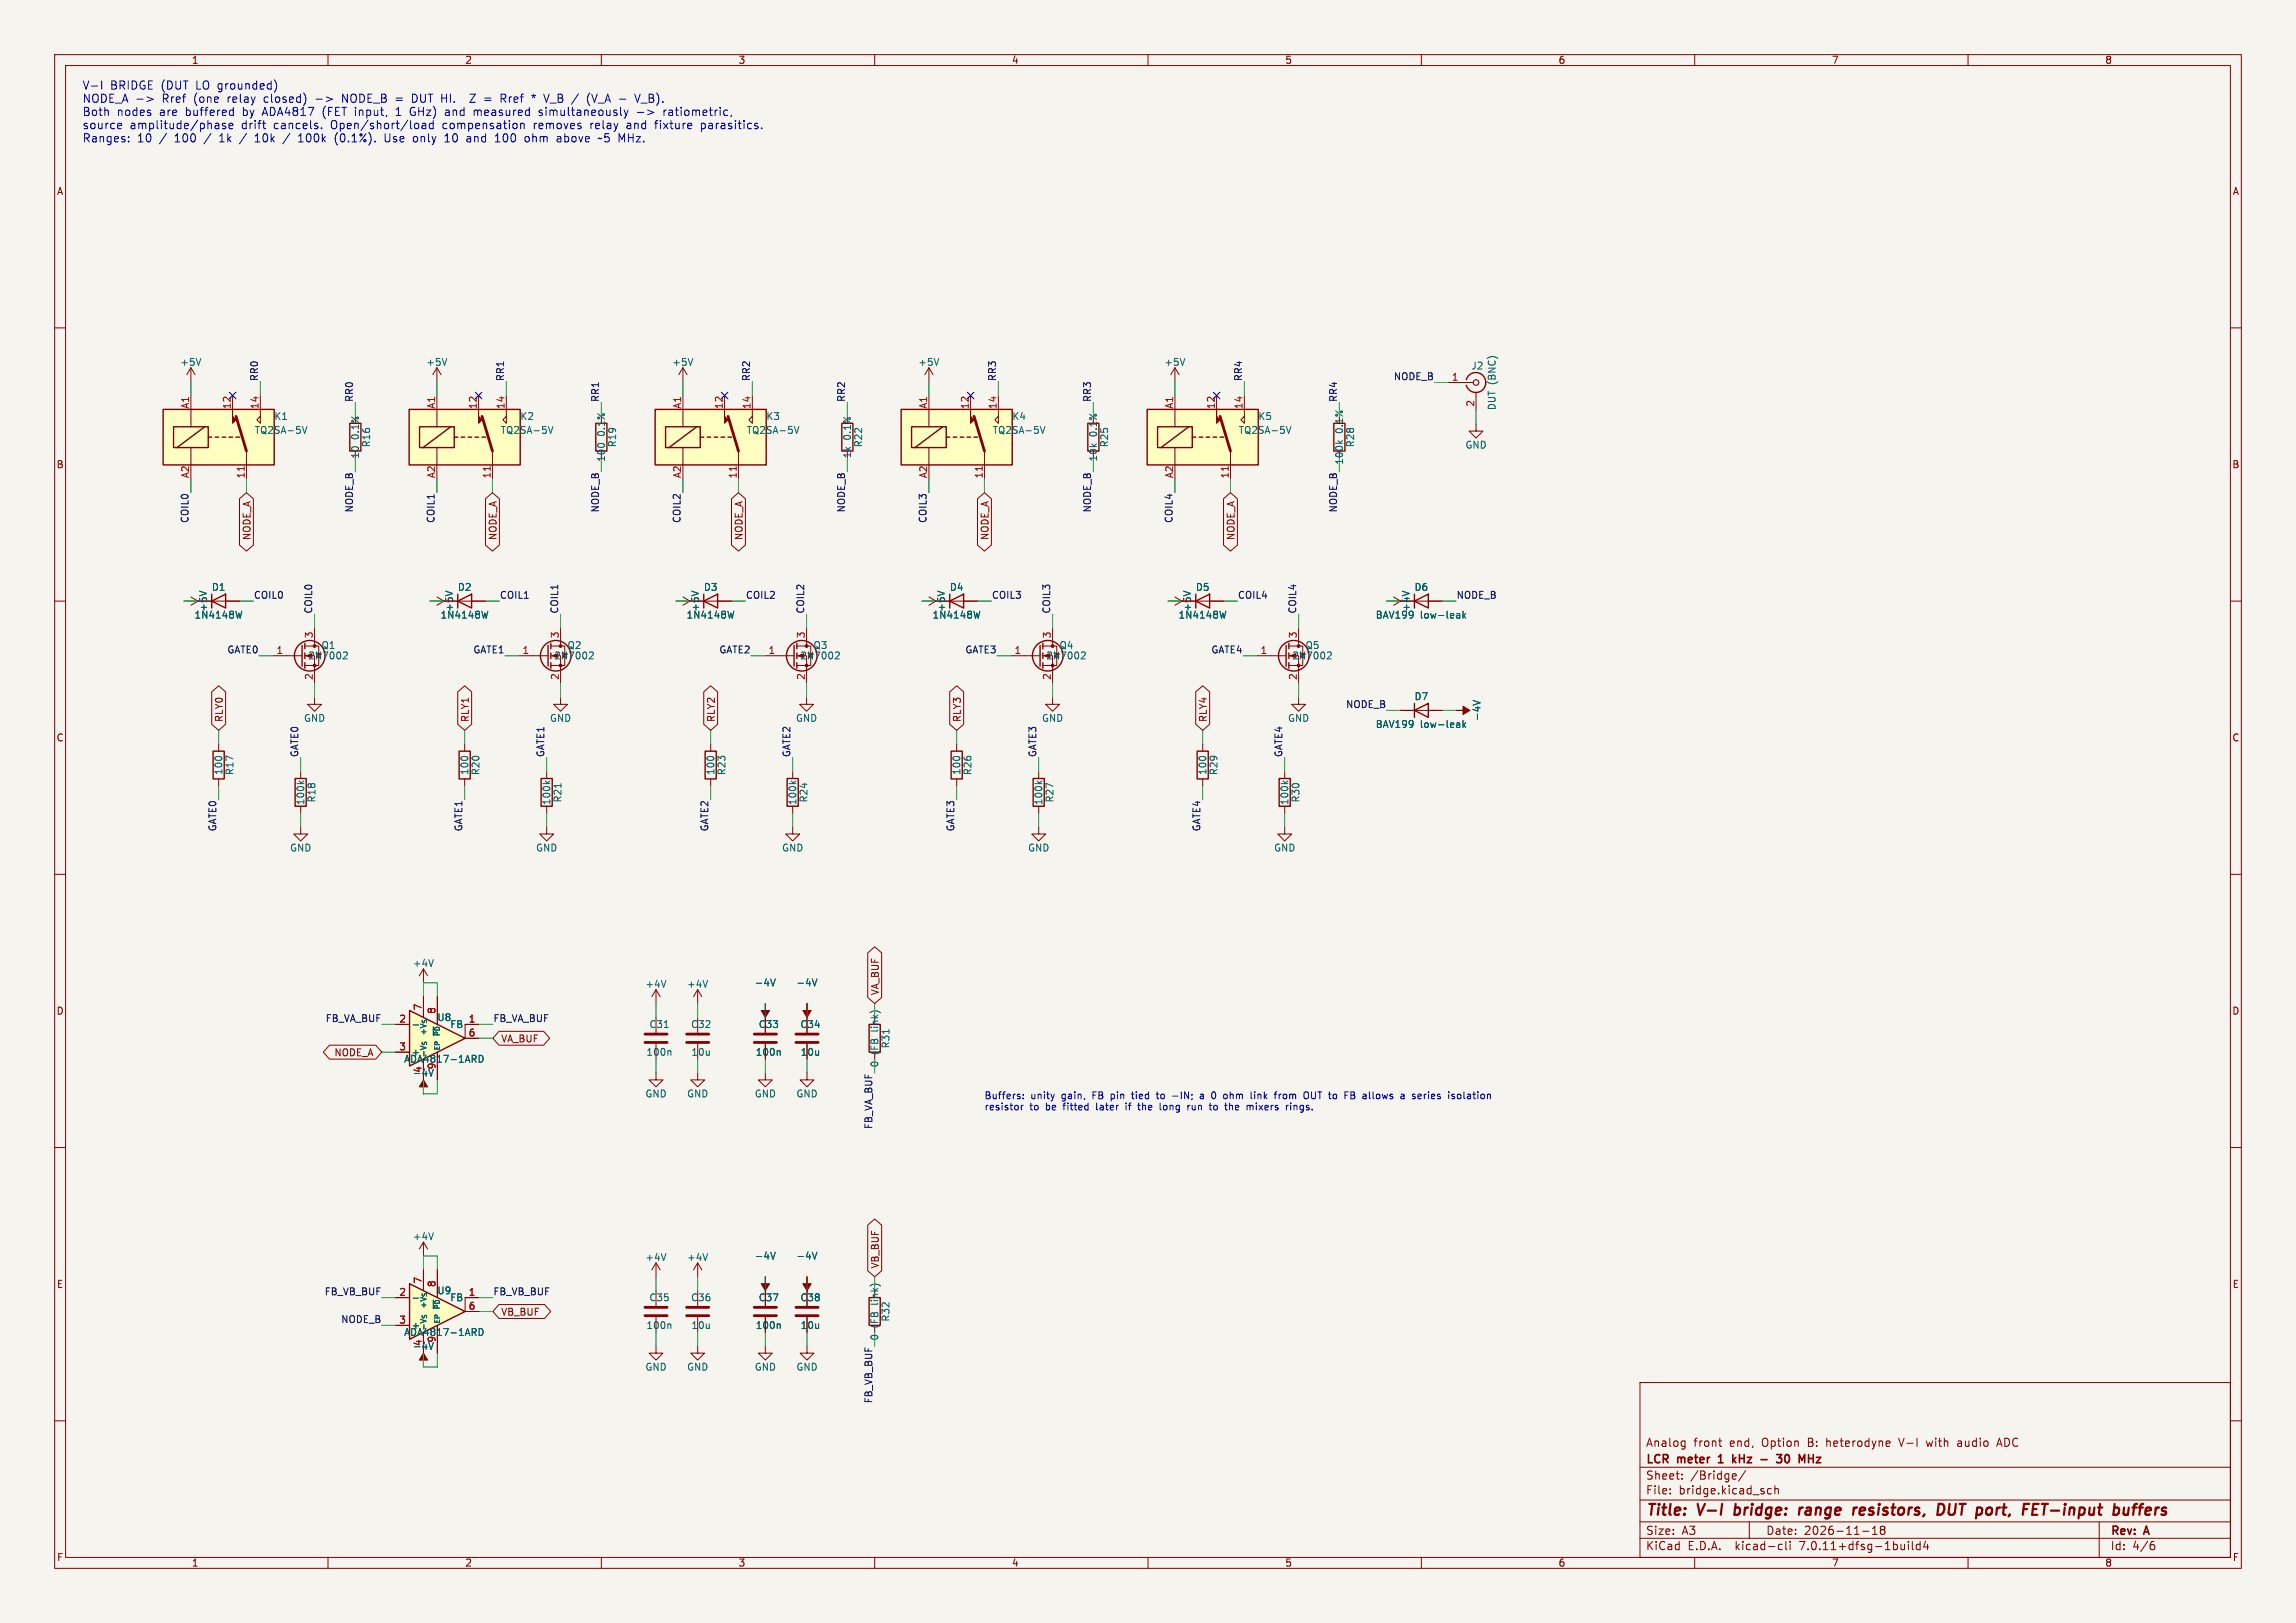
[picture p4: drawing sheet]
<svg xmlns="http://www.w3.org/2000/svg" width="420mm" height="297mm" viewBox="0 0 420 297" stroke-linecap="round" stroke-linejoin="round" font-family="sans-serif">
<defs><g id="words">
<g font-size="2.8" fill="#840000">
<text x="301" y="277.9">Title:</text>
<text x="310.6" y="277.9">V-I</text>
<text x="318.1" y="277.9">bridge:</text>
<text x="330.7" y="277.9">range</text>
<text x="341.4" y="277.9">resistors,</text>
<text x="357.7" y="277.9">DUT port,</text>
<text x="374.9" y="277.9">FET-input</text>
<text x="392.2" y="277.9">buffers</text>
</g>
<g font-size="2.1" fill="#0000c2">
<text x="15" y="16.7">V-I</text>
<text x="20.2" y="16.7">BRIDGE (DUT</text>
<text x="36" y="16.7">LO grounded)</text>
<text x="15" y="19.1">NODE_A -&gt;</text>
<text x="15" y="21.5">Both</text>
<text x="15" y="24">source</text>
<text x="21.4" y="21.5">nodes</text>
<text x="23.7" y="24">amplitude/phase</text>
<text x="29.2" y="21.5">are</text>
<text x="29.7" y="19.1">Rref</text>
<text x="34.1" y="21.5">buffered</text>
<text x="35.6" y="19.1">(one</text>
<text x="41.9" y="19.1">relay</text>
<text x="44.2" y="24">drift</text>
<text x="44.7" y="21.5">by</text>
<text x="48.5" y="21.5">ADA4817</text>
<text x="48.7" y="19.1">closed)</text>
<text x="50.3" y="24">cancels.</text>
<text x="58.3" y="19.1">-&gt;</text>
<text x="59.6" y="21.5">(FET input,</text>
<text x="60.8" y="24">Open/short/load</text>
<text x="63.3" y="19.1">NODE_B =</text>
<text x="76.1" y="21.5">GHz)</text>
<text x="76.4" y="19.1">DUT HI.</text>
<text x="81.4" y="24">compensation</text>
<text x="82.6" y="21.5">and</text>
<text x="87.5" y="19.1">Z =</text>
<text x="88" y="21.5">measured</text>
<text x="93.4" y="19.1">Rref</text>
<text x="98.2" y="24">removes</text>
<text x="99.3" y="19.1">*</text>
<text x="100.1" y="21.5">simultaneously</text>
<text x="101.7" y="19.1">V_B /</text>
<text x="108.7" y="24">relay</text>
<text x="109.8" y="19.1">(V_A -</text>
<text x="115.5" y="24">and</text>
<text x="118.2" y="21.5">-&gt;</text>
<text x="119" y="19.1">V_B).</text>
<text x="120.9" y="24">fixture</text>
<text x="123.2" y="21.5">ratiometric,</text>
<text x="129.4" y="24">parasitics.</text>
<text x="15" y="26.4">Ranges:</text>
<text x="25.1" y="26.4">10</text>
<text x="29.2" y="26.4">/</text>
<text x="32.1" y="26.4">100</text>
<text x="37.7" y="26.4">/</text>
<text x="40.6" y="26.4">1k</text>
<text x="44.5" y="26.4">/</text>
<text x="47.4" y="26.4">10k</text>
<text x="55.6" y="26.4">100k</text>
<text x="62.4" y="26.4">(0.1%).</text>
<text x="71.7" y="26.4">Use</text>
<text x="77.1" y="26.4">only</text>
<text x="83" y="26.4">10</text>
<text x="87.2" y="26.4">and</text>
<text x="92.6" y="26.4">100</text>
<text x="98.2" y="26.4">ohm</text>
<text x="104.2" y="26.4">above</text>
<text x="112" y="26.4">~5 MHz.</text>
</g>
<g font-size="2.1" fill="#840000">
<text x="301" y="268.2">LCR</text>
<text x="301" y="265">Analog</text>
<text x="306.9" y="268.2">meter</text>
<text x="309.8" y="265">front</text>
<text x="315" y="268.2">1</text>
<text x="316.4" y="265">end,</text>
<text x="318.2" y="268.2">kHz</text>
<text x="322.5" y="265">Option</text>
<text x="327.6" y="268.2">30</text>
<text x="331" y="265">B:</text>
<text x="332.2" y="268.2">MHz</text>
<text x="334.5" y="265">heterodyne</text>
<text x="348" y="265">V-I</text>
<text x="353.2" y="265">with</text>
<text x="359" y="265">audio</text>
<text x="366.4" y="265">ADC</text>
<text x="301" y="273.7">File:</text>
<text x="301" y="271">Sheet:</text>
<text x="307.1" y="273.7">bridge.kicad_sch</text>
<text x="309.2" y="271">/Bridge/</text>
<text x="301" y="281.1">Size:</text>
<text x="307.6" y="281.1">A3</text>
<text x="323" y="281.1">Date:</text>
<text x="330" y="281.1">2026-11-18</text>
<text x="386" y="281.3">Rev:</text>
<text x="392.4" y="281.3">A</text>
<text x="301" y="283.9">KiCad</text>
<text x="308.7" y="283.9">E.D.A.</text>
<text x="317.6" y="283.9">kicad-cli</text>
<text x="329.5" y="283.9">7.0.11+dfsg-1build4</text>
<text x="386" y="283.9">Id:</text>
<text x="390.1" y="283.9">4/6</text>
</g>
<g font-size="1.8" fill="#840000">
<text x="35" y="11.9">1</text>
<text x="85" y="11.9">2</text>
<text x="135" y="11.9">3</text>
<text x="185" y="11.9">4</text>
<text x="235" y="11.9">5</text>
<text x="285" y="11.9">6</text>
<text x="335" y="11.9">7</text>
<text x="385" y="11.9">8</text>
<text x="10.3" y="35.9">A</text>
<text x="408.3" y="35.9">A</text>
<text x="10.3" y="85.9">B</text>
<text x="408.2" y="85.9">B</text>
<text x="46" y="98.9" transform="rotate(-90 46 98.9)">NODE_A</text>
<text x="91" y="98.9" transform="rotate(-90 91 98.9)">NODE_A</text>
<text x="136" y="98.9" transform="rotate(-90 136 98.9)">NODE_A</text>
<text x="181" y="98.9" transform="rotate(-90 181 98.9)">NODE_A</text>
<text x="226" y="98.9" transform="rotate(-90 226 98.9)">NODE_A</text>
<text x="10.3" y="135.9">C</text>
<text x="41" y="132.2" transform="rotate(-90 41 132.2)">RLY0</text>
<text x="86" y="132.2" transform="rotate(-90 86 132.2)">RLY1</text>
<text x="131" y="132.2" transform="rotate(-90 131 132.2)">RLY2</text>
<text x="176" y="132.2" transform="rotate(-90 176 132.2)">RLY3</text>
<text x="221" y="132.2" transform="rotate(-90 221 132.2)">RLY4</text>
<text x="408.2" y="135.9">C</text>
<text x="10.3" y="185.9">D</text>
<text x="161" y="182.2" transform="rotate(-90 161 182.2)">VA_BUF</text>
<text x="408.2" y="185.9">D</text>
<text x="91.6" y="191">VA_BUF</text>
<text x="61.1" y="193.5">NODE_A</text>
<text x="161" y="232.2" transform="rotate(-90 161 232.2)">VB_BUF</text>
<text x="10.3" y="235.9">E</text>
<text x="408.3" y="235.9">E</text>
<text x="91.6" y="241">VB_BUF</text>
<text x="10.3" y="285.9">F</text>
<text x="35" y="286.9">1</text>
<text x="85" y="286.9">2</text>
<text x="135" y="286.9">3</text>
<text x="185" y="286.9">4</text>
<text x="235" y="286.9">5</text>
<text x="285" y="286.9">6</text>
<text x="335" y="286.9">7</text>
<text x="385" y="286.9">8</text>
<text x="408.3" y="285.9">F</text>
</g>
<g font-size="1.8" fill="#006464">
<text x="32.9" y="67.1">+5V</text>
<text x="77.9" y="67.1">+5V</text>
<text x="122.9" y="67.1">+5V</text>
<text x="167.9" y="67.1">+5V</text>
<text x="212.9" y="67.1">+5V</text>
<text x="269.1" y="67.8">J2</text>
<text x="50.1" y="77.1">K1</text>
<text x="95.1" y="77.1">K2</text>
<text x="140.1" y="77.1">K3</text>
<text x="185.1" y="77.1">K4</text>
<text x="230.1" y="77.1">K5</text>
<text x="273.8" y="75.2" transform="rotate(-90 273.8 75.2)">DUT (BNC)</text>
<text x="46.5" y="79.6">TQ2SA-5V</text>
<text x="65.9" y="80.4" transform="rotate(-90 65.9 80.4)">0.1%</text>
<text x="67.9" y="81.9" transform="rotate(-90 67.9 81.9)">R16</text>
<text x="91.5" y="79.6">TQ2SA-5V</text>
<text x="110.9" y="79.8" transform="rotate(-90 110.9 79.8)">0.1%</text>
<text x="112.9" y="81.9" transform="rotate(-90 112.9 81.9)">R19</text>
<text x="136.5" y="79.6">TQ2SA-5V</text>
<text x="155.9" y="83.9" transform="rotate(-90 155.9 83.9)">1k</text>
<text x="155.9" y="80.5" transform="rotate(-90 155.9 80.5)">0.1%</text>
<text x="157.9" y="81.9" transform="rotate(-90 157.9 81.9)">R22</text>
<text x="181.5" y="79.6">TQ2SA-5V</text>
<text x="200.9" y="79.9" transform="rotate(-90 200.9 79.9)">0.1%</text>
<text x="202.9" y="81.9" transform="rotate(-90 202.9 81.9)">R25</text>
<text x="226.5" y="79.6">TQ2SA-5V</text>
<text x="245.9" y="79.3" transform="rotate(-90 245.9 79.3)">0.1%</text>
<text x="247.9" y="81.9" transform="rotate(-90 247.9 81.9)">R28</text>
<text x="268" y="82.3">GND</text>
<text x="65.9" y="84" transform="rotate(-90 65.9 84)">10</text>
<text x="110.9" y="84.6" transform="rotate(-90 110.9 84.6)">100</text>
<text x="200.9" y="84.5" transform="rotate(-90 200.9 84.5)">10k</text>
<text x="245.9" y="85.2" transform="rotate(-90 245.9 85.2)">100k</text>
<text x="35.5" y="113.4">1N4148W</text>
<text x="38.1" y="112" transform="rotate(-90 38.1 112)">+5V</text>
<text x="38.7" y="108.3">D1</text>
<text x="80.5" y="113.4">1N4148W</text>
<text x="83.1" y="112" transform="rotate(-90 83.1 112)">+5V</text>
<text x="83.7" y="108.3">D2</text>
<text x="125.5" y="113.4">1N4148W</text>
<text x="128.1" y="112" transform="rotate(-90 128.1 112)">+5V</text>
<text x="128.7" y="108.3">D3</text>
<text x="170.5" y="113.4">1N4148W</text>
<text x="173.1" y="112" transform="rotate(-90 173.1 112)">+5V</text>
<text x="173.7" y="108.3">D4</text>
<text x="215.5" y="113.4">1N4148W</text>
<text x="218.1" y="112" transform="rotate(-90 218.1 112)">+5V</text>
<text x="218.7" y="108.3">D5</text>
<text x="251.6" y="113.4">BAV199</text>
<text x="258.1" y="112" transform="rotate(-90 258.1 112)">+4V</text>
<text x="258.7" y="108.3">D6</text>
<text x="259.8" y="113.4">low-leak</text>
<text x="58.7" y="119">Q1</text>
<text x="103.7" y="119">Q2</text>
<text x="148.7" y="119">Q3</text>
<text x="193.7" y="119">Q4</text>
<text x="238.7" y="119">Q5</text>
<text x="56.3" y="120.9">2N7002</text>
<text x="101.3" y="120.9">2N7002</text>
<text x="146.3" y="120.9">2N7002</text>
<text x="191.3" y="120.9">2N7002</text>
<text x="236.3" y="120.9">2N7002</text>
<text x="258.7" y="128.3">D7</text>
<text x="55.5" y="132.3">GND</text>
<text x="100.5" y="132.3">GND</text>
<text x="145.5" y="132.3">GND</text>
<text x="190.5" y="132.3">GND</text>
<text x="235.5" y="132.3">GND</text>
<text x="251.6" y="133.4">BAV199</text>
<text x="259.8" y="133.4">low-leak</text>
<text x="271" y="132" transform="rotate(-90 271 132)">-4V</text>
<text x="40.9" y="141.9" transform="rotate(-90 40.9 141.9)">100</text>
<text x="42.9" y="141.9" transform="rotate(-90 42.9 141.9)">R17</text>
<text x="85.9" y="141.9" transform="rotate(-90 85.9 141.9)">100</text>
<text x="87.9" y="141.9" transform="rotate(-90 87.9 141.9)">R20</text>
<text x="130.9" y="141.9" transform="rotate(-90 130.9 141.9)">100</text>
<text x="132.9" y="141.9" transform="rotate(-90 132.9 141.9)">R23</text>
<text x="175.9" y="141.9" transform="rotate(-90 175.9 141.9)">100</text>
<text x="177.9" y="141.9" transform="rotate(-90 177.9 141.9)">R26</text>
<text x="220.9" y="141.9" transform="rotate(-90 220.9 141.9)">100</text>
<text x="222.9" y="141.9" transform="rotate(-90 222.9 141.9)">R29</text>
<text x="55.9" y="147.4" transform="rotate(-90 55.9 147.4)">100k</text>
<text x="57.9" y="146.9" transform="rotate(-90 57.9 146.9)">R18</text>
<text x="100.9" y="147.4" transform="rotate(-90 100.9 147.4)">100k</text>
<text x="102.9" y="146.9" transform="rotate(-90 102.9 146.9)">R21</text>
<text x="145.9" y="147.4" transform="rotate(-90 145.9 147.4)">100k</text>
<text x="147.9" y="146.9" transform="rotate(-90 147.9 146.9)">R24</text>
<text x="190.9" y="147.4" transform="rotate(-90 190.9 147.4)">100k</text>
<text x="192.9" y="146.9" transform="rotate(-90 192.9 146.9)">R27</text>
<text x="235.9" y="147.4" transform="rotate(-90 235.9 147.4)">100k</text>
<text x="237.9" y="146.9" transform="rotate(-90 237.9 146.9)">R30</text>
<text x="53" y="156">GND</text>
<text x="98" y="156">GND</text>
<text x="143" y="156">GND</text>
<text x="188" y="156">GND</text>
<text x="233" y="156">GND</text>
<text x="75.4" y="177.1">+4V</text>
<text x="118" y="181">+4V</text>
<text x="125.6" y="181">+4V</text>
<text x="138" y="180.7">-4V</text>
<text x="145.6" y="180.7">-4V</text>
<text x="79.9" y="187.1">U8</text>
<text x="82.3" y="188.3">FB</text>
<text x="118.7" y="188.3">C31</text>
<text x="126.3" y="188.3">C32</text>
<text x="138.7" y="188.3">C33</text>
<text x="146.3" y="188.3">C34</text>
<text x="160.9" y="188.7" transform="rotate(-90 160.9 188.7)">link)</text>
<text x="162.9" y="191.9" transform="rotate(-90 162.9 191.9)">R31</text>
<text x="73.8" y="194.7">ADA4817-1ARD</text>
<text x="75.2" y="193.4">+</text>
<text x="75.4" y="197.2">-4V</text>
<text x="77.2" y="196.4" transform="rotate(-90 77.2 196.4)">4</text>
<text x="118.1" y="193.4">100n</text>
<text x="126.4" y="193.4">10u</text>
<text x="138.1" y="193.4">100n</text>
<text x="146.4" y="193.4">10u</text>
<text x="160.9" y="195.4" transform="rotate(-90 160.9 195.4)">0</text>
<text x="160.9" y="193" transform="rotate(-90 160.9 193)">(FB</text>
<text x="118" y="201">GND</text>
<text x="125.6" y="201">GND</text>
<text x="138" y="201">GND</text>
<text x="145.6" y="201">GND</text>
<text x="75.4" y="227.1">+4V</text>
<text x="118" y="231">+4V</text>
<text x="125.6" y="231">+4V</text>
<text x="138" y="230.7">-4V</text>
<text x="145.6" y="230.7">-4V</text>
<text x="79.9" y="237.1">U9</text>
<text x="82.3" y="238.3">FB</text>
<text x="118.7" y="238.3">C35</text>
<text x="126.3" y="238.3">C36</text>
<text x="138.7" y="238.3">C37</text>
<text x="146.3" y="238.3">C38</text>
<text x="160.9" y="238.7" transform="rotate(-90 160.9 238.7)">link)</text>
<text x="73.8" y="244.7">ADA4817-1ARD</text>
<text x="75.2" y="243.4">+</text>
<text x="118.1" y="243.4">100n</text>
<text x="126.4" y="243.4">10u</text>
<text x="138.1" y="243.4">100n</text>
<text x="146.4" y="243.4">10u</text>
<text x="160.9" y="245.4" transform="rotate(-90 160.9 245.4)">0</text>
<text x="160.9" y="243" transform="rotate(-90 160.9 243)">(FB</text>
<text x="162.9" y="241.9" transform="rotate(-90 162.9 241.9)">R32</text>
<text x="75.4" y="247.2">-4V</text>
<text x="77.2" y="246.4" transform="rotate(-90 77.2 246.4)">4</text>
<text x="118" y="251">GND</text>
<text x="125.6" y="251">GND</text>
<text x="138" y="251">GND</text>
<text x="145.6" y="251">GND</text>
</g>
<g font-size="1.8" fill="#0f0f0f">
<text x="47.3" y="69.8" transform="rotate(-90 47.3 69.8)">RR0</text>
<text x="92.3" y="69.8" transform="rotate(-90 92.3 69.8)">RR1</text>
<text x="137.3" y="69.8" transform="rotate(-90 137.3 69.8)">RR2</text>
<text x="182.3" y="69.8" transform="rotate(-90 182.3 69.8)">RR3</text>
<text x="227.3" y="69.8" transform="rotate(-90 227.3 69.8)">RR4</text>
<text x="254.9" y="69.7">NODE_B</text>
<text x="64.7" y="73.7" transform="rotate(-90 64.7 73.7)">RR0</text>
<text x="109.7" y="73.7" transform="rotate(-90 109.7 73.7)">RR1</text>
<text x="154.7" y="73.7" transform="rotate(-90 154.7 73.7)">RR2</text>
<text x="199.7" y="73.7" transform="rotate(-90 199.7 73.7)">RR3</text>
<text x="244.7" y="73.7" transform="rotate(-90 244.7 73.7)">RR4</text>
<text x="34.6" y="95.8" transform="rotate(-90 34.6 95.8)">COIL0</text>
<text x="64.7" y="93.9" transform="rotate(-90 64.7 93.9)">NODE_B</text>
<text x="79.6" y="95.8" transform="rotate(-90 79.6 95.8)">COIL1</text>
<text x="109.7" y="93.9" transform="rotate(-90 109.7 93.9)">NODE_B</text>
<text x="124.6" y="95.8" transform="rotate(-90 124.6 95.8)">COIL2</text>
<text x="154.7" y="93.9" transform="rotate(-90 154.7 93.9)">NODE_B</text>
<text x="169.6" y="95.8" transform="rotate(-90 169.6 95.8)">COIL3</text>
<text x="199.7" y="93.9" transform="rotate(-90 199.7 93.9)">NODE_B</text>
<text x="214.6" y="95.8" transform="rotate(-90 214.6 95.8)">COIL4</text>
<text x="244.7" y="93.9" transform="rotate(-90 244.7 93.9)">NODE_B</text>
<text x="46.3" y="109.7">COIL0</text>
<text x="57.2" y="112.4" transform="rotate(-90 57.2 112.4)">COIL0</text>
<text x="91.4" y="109.7">COIL1</text>
<text x="102.2" y="112.4" transform="rotate(-90 102.2 112.4)">COIL1</text>
<text x="136.3" y="109.7">COIL2</text>
<text x="147.2" y="112.4" transform="rotate(-90 147.2 112.4)">COIL2</text>
<text x="181.3" y="109.7">COIL3</text>
<text x="192.2" y="112.4" transform="rotate(-90 192.2 112.4)">COIL3</text>
<text x="226.4" y="109.7">COIL4</text>
<text x="237.2" y="112.4" transform="rotate(-90 237.2 112.4)">COIL4</text>
<text x="266.3" y="109.7">NODE_B</text>
<text x="41.5" y="119.7">GATE0</text>
<text x="86.5" y="119.7">GATE1</text>
<text x="131.5" y="119.7">GATE2</text>
<text x="176.5" y="119.7">GATE3</text>
<text x="221.5" y="119.7">GATE4</text>
<text x="246.1" y="129.7">NODE_B</text>
<text x="54.7" y="138.6" transform="rotate(-90 54.7 138.6)">GATE0</text>
<text x="99.7" y="138.6" transform="rotate(-90 99.7 138.6)">GATE1</text>
<text x="144.7" y="138.6" transform="rotate(-90 144.7 138.6)">GATE2</text>
<text x="189.7" y="138.6" transform="rotate(-90 189.7 138.6)">GATE3</text>
<text x="234.7" y="138.6" transform="rotate(-90 234.7 138.6)">GATE4</text>
<text x="39.7" y="152.2" transform="rotate(-90 39.7 152.2)">GATE0</text>
<text x="84.7" y="152.2" transform="rotate(-90 84.7 152.2)">GATE1</text>
<text x="129.7" y="152.2" transform="rotate(-90 129.7 152.2)">GATE2</text>
<text x="174.7" y="152.2" transform="rotate(-90 174.7 152.2)">GATE3</text>
<text x="219.7" y="152.2" transform="rotate(-90 219.7 152.2)">GATE4</text>
<text x="59.5" y="187.1">FB_VA_BUF</text>
<text x="90.2" y="187.1">FB_VA_BUF</text>
<text x="159.7" y="206.7" transform="rotate(-90 159.7 206.7)">FB_VA_BUF</text>
<text x="59.3" y="237.1">FB_VB_BUF</text>
<text x="90.2" y="237.1">FB_VB_BUF</text>
<text x="62.3" y="242.2">NODE_B</text>
<text x="159.7" y="256.9" transform="rotate(-90 159.7 256.9)">FB_VB_BUF</text>
</g>
<g font-size="1.8" fill="#a90000">
<text x="265.5" y="69.7">1</text>
<text x="34.7" y="74.9" transform="rotate(-90 34.7 74.9)">A1</text>
<text x="42.3" y="75" transform="rotate(-90 42.3 75)">12</text>
<text x="47.4" y="75" transform="rotate(-90 47.4 75)">14</text>
<text x="79.7" y="74.9" transform="rotate(-90 79.7 74.9)">A1</text>
<text x="87.3" y="75" transform="rotate(-90 87.3 75)">12</text>
<text x="92.4" y="75" transform="rotate(-90 92.4 75)">14</text>
<text x="124.7" y="74.9" transform="rotate(-90 124.7 74.9)">A1</text>
<text x="132.3" y="75" transform="rotate(-90 132.3 75)">12</text>
<text x="137.4" y="75" transform="rotate(-90 137.4 75)">14</text>
<text x="169.7" y="74.9" transform="rotate(-90 169.7 74.9)">A1</text>
<text x="177.3" y="75" transform="rotate(-90 177.3 75)">12</text>
<text x="182.4" y="75" transform="rotate(-90 182.4 75)">14</text>
<text x="214.7" y="74.9" transform="rotate(-90 214.7 74.9)">A1</text>
<text x="222.3" y="75" transform="rotate(-90 222.3 75)">12</text>
<text x="227.4" y="75" transform="rotate(-90 227.4 75)">14</text>
<text x="269.7" y="74.5" transform="rotate(-90 269.7 74.5)">2</text>
<text x="34.7" y="87.6" transform="rotate(-90 34.7 87.6)">A2</text>
<text x="44.8" y="87.7" transform="rotate(-90 44.8 87.7)">11</text>
<text x="79.7" y="87.6" transform="rotate(-90 79.7 87.6)">A2</text>
<text x="89.8" y="87.7" transform="rotate(-90 89.8 87.7)">11</text>
<text x="124.7" y="87.6" transform="rotate(-90 124.7 87.6)">A2</text>
<text x="134.8" y="87.7" transform="rotate(-90 134.8 87.7)">11</text>
<text x="169.7" y="87.6" transform="rotate(-90 169.7 87.6)">A2</text>
<text x="179.8" y="87.7" transform="rotate(-90 179.8 87.7)">11</text>
<text x="214.7" y="87.6" transform="rotate(-90 214.7 87.6)">A2</text>
<text x="224.8" y="87.7" transform="rotate(-90 224.8 87.7)">11</text>
<text x="50.5" y="119.7">1</text>
<text x="57.3" y="116.9" transform="rotate(-90 57.3 116.9)">3</text>
<text x="95.5" y="119.7">1</text>
<text x="102.3" y="116.9" transform="rotate(-90 102.3 116.9)">3</text>
<text x="140.5" y="119.7">1</text>
<text x="147.3" y="116.9" transform="rotate(-90 147.3 116.9)">3</text>
<text x="185.5" y="119.7">1</text>
<text x="192.3" y="116.9" transform="rotate(-90 192.3 116.9)">3</text>
<text x="230.5" y="119.7">1</text>
<text x="237.3" y="116.9" transform="rotate(-90 237.3 116.9)">3</text>
<text x="57.3" y="124.5" transform="rotate(-90 57.3 124.5)">2</text>
<text x="102.3" y="124.5" transform="rotate(-90 102.3 124.5)">2</text>
<text x="147.3" y="124.5" transform="rotate(-90 147.3 124.5)">2</text>
<text x="192.3" y="124.5" transform="rotate(-90 192.3 124.5)">2</text>
<text x="237.3" y="124.5" transform="rotate(-90 237.3 124.5)">2</text>
<text x="77.2" y="185" transform="rotate(-90 77.2 185)">7</text>
<text x="79.7" y="185.6" transform="rotate(-90 79.7 185.6)">8</text>
<text x="72.9" y="187.2">2</text>
<text x="85.6" y="187.2">1</text>
<text x="85.6" y="189.7">6</text>
<text x="72.9" y="192.3">3</text>
<text x="79.7" y="195.8" transform="rotate(-90 79.7 195.8)">9</text>
<text x="72.9" y="237.2">2</text>
<text x="77.2" y="235" transform="rotate(-90 77.2 235)">7</text>
<text x="79.7" y="235.6" transform="rotate(-90 79.7 235.6)">8</text>
<text x="85.6" y="237.2">1</text>
<text x="85.6" y="239.7">6</text>
<text x="72.9" y="242.3">3</text>
<text x="79.7" y="245.8" transform="rotate(-90 79.7 245.8)">9</text>
</g>
<g font-size="1.8" fill="#0000c2">
<text x="180" y="201.5">Buffers:</text>
<text x="180" y="203.5">resistor</text>
<text x="188.4" y="203.5">to</text>
<text x="188.5" y="201.5">unity</text>
<text x="191.4" y="203.5">be</text>
<text x="194.3" y="201.5">gain,</text>
<text x="194.8" y="203.5">fitted</text>
<text x="200.1" y="201.5">FB</text>
<text x="201" y="203.5">later</text>
<text x="203.7" y="201.5">pin</text>
<text x="206.6" y="203.5">if</text>
<text x="207.7" y="201.5">tied</text>
<text x="209.1" y="203.5">the</text>
<text x="212.5" y="201.5">to</text>
<text x="213.2" y="203.5">long</text>
<text x="215.5" y="201.5">-IN;</text>
<text x="218.5" y="203.5">run</text>
<text x="220.8" y="201.5">a</text>
<text x="222.8" y="203.5">to</text>
<text x="223.1" y="201.5">0</text>
<text x="225.5" y="201.5">ohm</text>
<text x="225.8" y="203.5">the</text>
<text x="230" y="203.5">mixers</text>
<text x="230.7" y="201.5">link</text>
<text x="235.3" y="201.5">from</text>
<text x="237.4" y="203.5">rings.</text>
<text x="240.8" y="201.5">OUT to</text>
<text x="248.7" y="201.5">FB</text>
<text x="252.2" y="201.5">allows</text>
<text x="259.4" y="201.5">a</text>
<text x="261.7" y="201.5">series</text>
<text x="268.5" y="201.5">isolation</text>
</g>
<g font-size="1.4" fill="#006464">
<text x="78.2" y="193.6" transform="rotate(-90 78.2 193.6)">-V_{S}+V_{S}</text>
<text x="78.2" y="243.6" transform="rotate(-90 78.2 243.6)">-V_{S}+V_{S}</text>
</g>
<g font-size="1.2" fill="#006464">
<text x="80.7" y="192.3" transform="rotate(-90 80.7 192.3)">EP ~{PD}</text>
<text x="80.7" y="242.3" transform="rotate(-90 80.7 242.3)">EP ~{PD}</text>
</g>
</g></defs>
<path d="M0 0h420v297h-420z" fill="#f5f4ef" stroke="#f5f4ef" stroke-width=".18"/>
<g fill="none" stroke="#840000" stroke-width=".18">
<path d="M10 10h400v277h-400zM12 12h396v273h-396zM60 10v2M110 10v2M160 10v2M210 10v2M260 10v2M310 10v2M360 10v2M10 60h2M408 60h2M124.9 67.3l-.7 1.3"/>
<path d="M124.9 67.3v2.5M124.9 72.4v5.7M124.9 67.3l.8 1.3M132.5 72.4v2.5M137.6 72.4v5.1l-.6-.7 .6-.6M124.9 81.9v3.2M135.1 82.5v5.1M10 110h2M408 110h2M175 136.2v1.3M10 160h2M175 142.5v1.3"/>
<path d="M408 160h2M10 210h2M408 210h2M120 231.1v2.6M120 236.2v2.8M120 231.1l-.8 1.3M120 231.1l.8 1.3M127.6 231.1l-.7 1.3M127.6 231.1v2.6M127.6 231.1l.8 1.3M140 236.2v2.8M147.6 236.2v2.8"/>
<path d="M10 260h2M120 241v2.8M140 246.4v1.2h1.3l-1.3 1.3-1.3-1.3h1.3M140 241v2.8M147.6 246.4v1.2h1.3l-1.3 1.3-1.3-1.3h1.3M147.6 241v2.8M300 253h108v32h-108zM408 260h2M300 278.5h108M300 274.5h108M300 268.5h108M305.5 273.2v.2"/>
<path d="M305.5 272.5v.1M307.7 270.5v.2M307.7 269.8v.1M308.1 263.7l.1 .1M308.2 263.7v1.2l-.1 .2M308.2 264.6l-.1 .1M314.4 263.7h.5M314.6 264.5l.3 .2M317.1 269.7l.4 .1 .1 .2-.7 .2M317.5 270.6l-.4 .1M319.3 269.1l-1.3 1.9M320 278.5v3"/>
<path d="M323.3 273.1l.3 .3 .4-.1M324 272.5l-.4-.1-.3 .3M324.7 272.5l.2-.1 .3 .1 .1 .9M324.7 271.9v1.5M342.5 279.7l.4-.4v1.5M344.2 279.9l-.3 .3v.3l.3 .3h.3l.3-.3-.1-.4-.2-.2M344.2 279.3l-.3 .3 .3 .3M344.2 279.9h.3M344.5 279.3l.3 .3-.3 .3M345.5 263.7l.2 .3-.7 .2M345.7 264.6l-.2 .1M347.3 263.2l.5 1.5"/>
<path d="M352.4 263.7l.3 1M358.6 263.7l-.4 .1M358.7 264.1h-.4a.29 .29 0 0 0-.2 .3 .29 .29 0 0 0 .2 .3h.4M365.4 264.3h.7M365.7 263.2l-.5 1.5M384 278.5v6.5M60 285v2M110 285v2M160 285v2M210 285v2M260 285v2M300 281.5h108"/>
<path d="M310 285v2M325.6 282.6l.4 .1M326 283.5l-.4 .1M326.7 282.1v1.3l.2 .2M327.4 282.1v.1M327.4 282.6v1M340.7 280.2h1.2M342.5 280.8h.9M349.1 282.1v.1M349.1 282.6v1M349.8 282.1v1.3l.2 .2M351.2 282.7l-.4-.1-.3 .3v.4l.2 .2h.5"/>
<path d="M351.2 282.1v1.5M352.2 282l-.3 1.1h.9M352.6 282.6v1M360 285v2M393.6 282.7h.3l.3 .2-.1 .5-.5 .2M394 282.1l-.4 .1"/>
</g>
<g fill="none" stroke="#840000" stroke-width=".4">
<path d="M317.3 277.1l.1 .1M317.5 275.2l-.3 2M329.2 275.9l-.2 1.3M329.8 275.9l-.4 .1-.2 .3M339.7 275.9l-.4 .1M340.9 275.9h-.3l-.4 .3v.9l.6 .1M341.2 276.3l-1 .2M354.6 275.2h.5a1.08 1.08 0 0 1 .6 1.1 1.08 1.08 0 0 1-.8 .9h-.5M356.6 275.2l-.2 1.6 .4 .4h.3M372 275.2h.9M373.5 275.2h1.1M374.1 275.2l-.3 2"/>
<path d="M389.3 277l-.3 .2M389.4 275.9l-.2 1.3M390.1 275.9h.7M390.9 275.2l-.4 .1-.1 .2-.2 1.7M391.2 275.9h.8M391.5 275.5l-.2 1.7"/>
</g>
<path d="M314.3 267.7h.9M314.5 266.5l-.2 .1M317 266.2v1.5M317.1 267.1l.4 .6M317.5 266.7l-.5 .6M322.1 267.1h1.2M325 266.2h.9l-.5 .6 .4 .1v.6l-.2 .2h-.4l-.2-.2M327 266.2a.8 .8 0 0 0-.5 .7 .8 .8 0 0 0 .5 .8M330.8 266.2v1.5M330.8 266.9h.9" fill="none" stroke="#840000" stroke-width=".3"/>
<path d="M109 77.5h2v5h-2zM119.8 74.9h20.4v10.2h-20.4zM121.7 78.1h6.4v3.8h-6.4zM127.5 78.1l-5.1 3.8M154 77.5h2v5h-2zM128.1 80h.6M129.4 80h.6M130.6 80h.7M131.9 80h.6M133.2 80h.6M174 137.5h2v5h-2z" fill="none" stroke="#840000" stroke-width=".25"/>
<path d="M133.2 76.2l1.9 6.3M118 239.2h4M138 239.2h4M145.6 239.2h4.1M118 240.8h4M138 240.8h4M145.6 240.8h4.1" fill="none" stroke="#840000" stroke-width=".51"/>
<path d="M126.7 65.6l-.4 1.3M145.3 78l.4 1.3 .4-1.3M121.8 229.4l-.4 1.3M129.4 229.4l-.4 1.3M78.4 245.7l.5 1.2 .4-1.2M122.5 242.3l.2 .2v.6M142.5 242.3l.2 .2v.6" fill="none" stroke="#006464" stroke-width=".18"/>
<path d="M119.8 74.9h20.4v10.2h-20.4z" fill="#ffffc2" stroke="#ffffc2" stroke-width=".18"/>
<g fill="#840000" stroke="#840000" stroke-width=".18">
<path d="M132.5 74.9v1.3l.7 .6-.7 .7z"/>
<path d="M77.5 247.6l.7 1.3h-.7v1.3v-1.3h-.8z"/>
</g>
<path d="M134.7 85.4v.7" fill="none" stroke="#a90000" stroke-width=".18"/>
<path d="M74.9 234.9l10.2 5.1-10.2 5.1z" fill="#ffffc2"/>
<g fill="none" stroke="#840000" stroke-width=".18">
<path d="M169.9 67.3v2.5M169.9 72.4v5.7M169.9 67.3l-.7 1.3M169.9 67.3l.8 1.3M177.5 72.4v2.5M182.6 72.4v5.1l-.6-.7 .6-.6M214.9 72.4v5.7M222.5 72.4v2.5M227.6 72.4v5.1l-.6-.7 .6-.6M169.9 81.9v3.2M180.1 82.5v5.1M214.9 81.9v3.2"/>
<path d="M225.1 82.5v5.1M77.5 177.3v2.5M77.5 177.3l-.8 1.3M77.5 177.3l.7 1.3M72.4 237.5h2.5M77.5 227.3v2.5M77.5 232.4v3.8M77.5 227.3l-.8 1.3M77.5 227.3l.7 1.3M80 232.4v5.1M87.6 237.5h-2.5v2.5h2.5M72.4 242.5h2.5"/>
<path d="M77.5 243.8v3.8M80 242.5v5.1M127.6 246.4v1.2h1.3l-1.3 1.3-1.2-1.3h1.2"/>
</g>
<g fill="none" stroke="#840000" stroke-width=".25">
<path d="M164.8 74.9h20.4v10.2h-20.4zM166.7 78.1h6.4v3.8h-6.4zM172.5 78.1l-5.1 3.8M209.8 74.9h20.4v10.2h-20.4zM211.7 78.1h6.4v3.8h-6.4zM217.5 78.1l-5.1 3.8M173.1 80h.6M174.4 80h.6M175.6 80h.7M176.9 80h.6M178.2 80h.6M218.1 80h.6"/>
<path d="M219.4 80h.6M220.6 80h.7M221.9 80h.6M223.2 80h.6M74.9 234.9l10.2 5.1-10.2 5.1z"/>
</g>
<path d="M171.7 65.6l-.4 1.3M190.3 78l.4 1.3 .4-1.3M235.3 78l.4 1.3 .4-1.3M79.3 175.6l-.4 1.3M78.4 195.7l.5 1.2 .4-1.2M75.6 237.6h.9M79.3 237.9v1.6M79.3 225.6l-.4 1.3M87.7 243.1a.64 .64 0 0 1 .7 .7 .64 .64 0 0 1-.7 .6z" fill="none" stroke="#006464" stroke-width=".18"/>
<g fill="#ffffc2" stroke="#ffffc2" stroke-width=".18">
<path d="M209.8 74.9h20.4v10.2h-20.4z"/>
<path d="M164.8 74.9h20.4v10.2h-20.4z"/>
</g>
<path d="M178.2 76.2l1.9 6.3M223.2 76.2l1.9 6.3" fill="none" stroke="#840000" stroke-width=".51"/>
<g fill="#840000" stroke="#840000" stroke-width=".18">
<path d="M222.5 74.9v1.3l.7 .6-.7 .7z"/>
<path d="M177.5 74.9v1.3l.7 .6-.7 .7z"/>
<path d="M77.5 197.6l.7 1.3h-.7v1.3v-1.3h-.8z"/>
</g>
<path d="M179.7 85.4v.7M224.7 85.4v.7" fill="none" stroke="#a90000" stroke-width=".18"/>
<path d="M74.9 184.9l10.2 5.1-10.2 5.1z" fill="#ffffc2"/>
<g fill="none" stroke="#840000" stroke-width=".18">
<path d="M34.9 67.3l-.7 1.3M34.9 67.3v2.5M34.9 72.4v5.7M34.9 67.3l.8 1.3M42.5 72.4v2.5M47.6 72.4v5.1l-.6-.7 .6-.6M79.9 67.3l-.7 1.3M79.9 67.3v2.5M79.9 72.4v5.7M79.9 67.3l.8 1.3M87.5 72.4v2.5M92.6 72.4v5.1l-.6-.7 .6-.6"/>
<path d="M214.9 67.3l-.7 1.3M214.9 67.3v2.5M214.9 67.3l.8 1.3M264.9 70h4.6M270 77.6v1.3h1.3l-1.3 1.3-1.3-1.3h1.3M270 71.8v3.3M34.9 81.9v3.2M43.8 91.3l1.3-1.1 1.3 1.1v8.4l-1.3 1.2-1.3-1.2zM45.1 82.5v5.1M79.9 81.9v3.2M88.8 91.3l1.3-1.1 1.3 1.1v8.4l-1.3 1.2-1.3-1.2zM90.1 82.5v5.1"/>
<path d="M133.8 91.3l1.3-1.1 1.3 1.1v8.4l-1.3 1.2-1.3-1.2zM178.8 91.3l1.3-1.1 1.3 1.1v8.4l-1.3 1.2-1.3-1.2zM223.8 91.3l1.3-1.1 1.3 1.1v8.4l-1.3 1.2-1.3-1.2zM33.6 110h10.2M34.9 109.2l1.3 .8-1.3 .8M55.8 118.2h2.5v3.6h-2.5M57.5 114.9v3.3M78.7 110h10.1M79.9 109.2l1.3 .8-1.3 .8M100.8 118.2h2.5v3.6h-2.5M102.5 114.9v3.3M123.6 110h10.2"/>
<path d="M124.9 109.2l1.3 .8-1.3 .8M145.8 118.2h2.5v3.6h-2.5M147.5 114.9v3.3M168.6 110h10.2M169.9 109.2l1.3 .8-1.3 .8M190.8 118.2h2.5v3.6h-2.5M192.5 114.9v3.3M213.7 110h10.1M214.9 109.2l1.3 .8-1.3 .8M235.8 118.2h2.5v3.6h-2.5M237.5 114.9v3.3M253.6 110h10.2"/>
<path d="M254.9 109.2l1.3 .8-1.3 .8M38.7 126.6l1.3-1.1 1.3 1.1v5.9l-1.3 1.1-1.3-1.1zM40 136.2v1.3M49.9 120h5.4M55.8 120h1.7v5.1M57.5 127.6v1.3h1.3l-1.3 1.3-1.2-1.3h1.2M83.7 126.6l1.3-1.1 1.3 1.1v5.9l-1.3 1.1-1.3-1.1zM85 136.2v1.3M94.9 120h5.4M100.8 120h1.7v5.1M102.5 127.6v1.3h1.3l-1.3 1.3-1.2-1.3h1.2M128.7 126.6l1.3-1.1 1.3 1.1v5.9l-1.3 1.1-1.3-1.1z"/>
<path d="M130 136.2v1.3M139.9 120h5.4M145.8 120h1.7v5.1M147.5 127.6v1.3h1.3l-1.3 1.3-1.2-1.3h1.2M173.7 126.6l1.3-1.1 1.3 1.1v5.9l-1.3 1.1-1.3-1.1zM184.9 120h5.4M190.8 120h1.7v5.1M192.5 127.6v1.3h1.3l-1.3 1.3-1.2-1.3h1.2M218.7 126.6l1.3-1.1 1.3 1.1v5.9l-1.3 1.1-1.3-1.1zM220 136.2v1.3M229.9 120h5.4M235.8 120h1.7v5.1"/>
<path d="M237.5 127.6v1.3h1.3l-1.3 1.3-1.2-1.3h1.2M256.2 130h7.6M40 142.5v1.3M55 151.3v1.3h1.3l-1.3 1.3-1.3-1.3h1.3M55 141.2v1.3M55 147.5v1.3M85 142.5v1.3M100 151.3v1.3h1.3l-1.3 1.3-1.3-1.3h1.3M100 141.2v1.3M100 147.5v1.3M130 142.5v1.3M145 151.3v1.3h1.3l-1.3 1.3-1.3-1.3h1.3"/>
<path d="M145 141.2v1.3M145 147.5v1.3M190 151.3v1.3h1.3l-1.3 1.3-1.3-1.3h1.3M190 141.2v1.3M190 147.5v1.3M220 142.5v1.3M235 151.3v1.3h1.3l-1.3 1.3-1.3-1.3h1.3M235 141.2v1.3M235 147.5v1.3M158.7 174.4l1.3-1.1 1.3 1.1v8.1l-1.3 1.1-1.3-1.1zM60.3 191.3h8.4l1.1 1.2-1.1 1.3h-8.4l-1.2-1.3zM72.4 187.5h2.5"/>
<path d="M72.4 192.5h2.5M77.5 182.4v3.8M77.5 193.8v3.8M80 182.4v5.1M80 192.5v5.1M87.6 187.5h-2.5v2.5h2.5M91.3 188.7h8.1l1.2 1.3-1.2 1.3h-8.1l-1.1-1.3zM120 196.3v1.3h1.3l-1.3 1.3-1.3-1.3h1.3M120 181.1v2.5M120 186.2v2.8M120 191v2.8M120 181.1l-.8 1.3"/>
<path d="M120 181.1l.8 1.3M127.6 196.3v1.3h1.3l-1.3 1.3-1.2-1.3h1.2M127.6 181.1v2.5M127.6 186.2v2.8M127.6 191v2.8M127.6 181.1l-.7 1.3M127.6 181.1l.8 1.3M140 196.3v1.3h1.3l-1.3 1.3-1.3-1.3h1.3M140 186.2v2.8M140 191v2.8M147.6 196.3v1.3h1.3l-1.3 1.3-1.3-1.3h1.3M147.6 186.2v2.8"/>
<path d="M147.6 191v2.8M160 192.5v1.3M72.4 237.5h2.5M77.5 232.4v3.8M80 232.4v5.1M85.1 237.5h2.5M91.3 238.7h8.3l1.1 1.3-1.1 1.3h-8.3l-1.1-1.3zM127.6 236.2v2.8M140 236.2v2.8M147.6 236.2v2.8M158.7 224.2l1.3-1.1 1.3 1.1v8.3l-1.3 1.2-1.3-1.2zM72.4 242.5h2.5"/>
<path d="M77.5 243.8v3.8M80 242.5v5.1M85.1 240h2.5M120 246.4v1.2h1.3l-1.3 1.3-1.3-1.3h1.3M127.6 241v2.8M140 241v2.8M147.6 241v2.8M160 242.5v1.3"/>
</g>
<g fill="none" stroke="#840000" stroke-width=".25">
<path d="M29.8 74.9h20.4v10.2h-20.4zM31.7 78.1h6.4v3.8h-6.4zM37.5 78.1l-5.1 3.8M64 77.5h2v5h-2zM74.8 74.9h20.4v10.2h-20.4zM76.7 78.1h6.4v3.8h-6.4zM82.5 78.1l-5.1 3.8M199 77.5h2v5h-2zM244 77.5h2v5h-2zM268.2 69.5a1.81 1.81 0 0 1 2.8-1 1.81 1.81 0 0 1 0 3 1.81 1.81 0 0 1-2.8-1M38.1 80h.6M39.4 80h.6"/>
<path d="M40.6 80h.7M41.9 80h.6M43.2 80h.6M83.1 80h.6M84.4 80h.6M85.6 80h.7M86.9 80h.6M88.2 80h.6M38.7 110l2.6-1.3v2.6zM38.7 108.7v2.6M55.3 118.1v3.8M55.8 117.7v1"/>
<path d="M83.7 110l2.6-1.3v2.6zM83.7 108.7v2.6M100.3 118.1v3.8M100.8 117.7v1M128.7 110l2.6-1.3v2.6zM128.7 108.7v2.6M145.3 118.1v3.8M145.8 117.7v1M173.7 110l2.6-1.3v2.6zM173.7 108.7v2.6M190.3 118.1v3.8M190.8 117.7v1"/>
<path d="M218.7 110l2.6-1.3v2.6zM218.7 108.7v2.6M235.3 118.1v3.8M235.8 117.7v1M258.7 110l2.6-1.3v2.6zM258.7 108.7v2.6M39 137.5h2v5h-2zM55.8 121.3v1M84 137.5h2v5h-2zM100.8 121.3v1M129 137.5h2v5h-2zM145.8 121.3v1"/>
<path d="M190.8 121.3v1M219 137.5h2v5h-2zM235.8 121.3v1M258.7 130l2.6-1.3v2.6zM258.7 128.7v2.6M54 142.5h2v5h-2zM99 142.5h2v5h-2zM144 142.5h2v5h-2zM189 142.5h2v5h-2zM234 142.5h2v5h-2zM74.9 184.9l10.2 5.1-10.2 5.1zM159 187.5h2v5h-2z"/>
<path d="M159 237.5h2v5h-2z"/>
<circle cx="56.7" cy="120" r="2.79"/>
<circle cx="101.7" cy="120" r="2.79"/>
<circle cx="146.7" cy="120" r="2.79"/>
<circle cx="191.7" cy="120" r="2.79"/>
<circle cx="236.7" cy="120" r="2.79"/>
</g>
<g fill="none" stroke="#006464" stroke-width=".18">
<path d="M36.7 65.6l-.4 1.3M55.3 78l.4 1.3 .4-1.3M81.7 65.6l-.4 1.3M100.3 78l.4 1.3 .4-1.3M216.7 65.6l-.4 1.3M244.7 80.6l.5 .5M245.6 80.6l-.5 .4M36.5 108.2l1.3 .4M44.2 111.8l-.3 1.3M63 119.3l.4 .1 .1 .3-.8 .9h.8M81.5 108.2l1.3 .4M89.2 111.8l-.3 1.3"/>
<path d="M108 119.3l.4 .1 .1 .3-.8 .9h.8M126.5 108.2l1.3 .4M134.2 111.8l-.3 1.3M153 119.3l.4 .1 .1 .3-.8 .9h.8M171.5 108.2l1.3 .4M179.2 111.8l-.3 1.3M198 119.3l.4 .1 .1 .3-.8 .9h.8M216.5 108.2l1.3 .4M224.2 111.8l-.3 1.3M243 119.3l.4 .1 .1 .3-.8 .9h.8M256.5 108.2l1.3 .4M266.8 112.3l.2 .2v.6"/>
<path d="M267 113.1h-.1M267 112.6h-.1M267.6 111.8v1.3M267.7 112.6l.4 .5M268.1 112.3l-.5 .5M266.8 132.3l.2 .2v.6M267 133.1h-.1M267 132.6h-.1M267.6 131.8v1.3M267.7 132.6l.4 .5M268.1 132.3l-.5 .5M269.5 128.2l1.2 .4-1.2 .4"/>
<path d="M54.7 142.9l.5 .5M55.6 142.9l-.5 .4M99.7 142.9l.5 .5M100.6 142.9l-.5 .4M102.6 143.4v.7M144.7 142.9l.5 .5M145.6 142.9l-.5 .4M189.7 142.9l.5 .5M190.6 142.9l-.5 .4M234.7 142.9l.5 .5M235.6 142.9l-.5 .4M121.8 179.4l-.4 1.3"/>
<path d="M129.4 179.4l-.4 1.3M141 179.1l.4 1.3 .4-1.3M148.6 179.1l.4 1.3 .4-1.3M75.6 187.6h.9M78.4 195.7l.5 1.2 .4-1.2M79.3 187.9v1.6M87.7 193.1a.64 .64 0 0 1 .7 .7 .64 .64 0 0 1-.7 .6zM121.5 188h.7M122.5 192.3l.2 .2v.6M142.5 192.3l.2 .2v.6M162.6 188.4v.7M75.6 237.6h.9"/>
<path d="M79.3 237.9v1.6M141 229.1l.4 1.3 .4-1.3M148.6 229.1l.4 1.3 .4-1.3M78.4 245.7l.5 1.2 .4-1.2M87.7 243.1a.64 .64 0 0 1 .7 .7 .64 .64 0 0 1-.7 .6zM142.5 242.3l.2 .2v.6"/>
</g>
<g fill="#840000" stroke="#840000" stroke-width=".18">
<path d="M140 183.6v1.3h.8l-.8 1.3-.8-1.3h.8z"/>
<path d="M147.6 183.6v1.3h.8l-.8 1.3-.7-1.3h.7z"/>
<path d="M147.6 233.7v1.2h.8l-.8 1.3-.7-1.3h.7z"/>
<path d="M140 233.7v1.2h.8l-.8 1.3-.8-1.3h.8z"/>
<path d="M42.5 74.9v1.3l.7 .6-.7 .7z"/>
<path d="M266.3 130h1.3v-.8l1.3 .8-1.3 .8v-.8z"/>
<path d="M87.5 74.9v1.3l.7 .6-.7 .7z"/>
<circle cx="147.5" cy="121.8" r=".25"/>
<circle cx="147.5" cy="118.2" r=".25"/>
<circle cx="102.5" cy="121.8" r=".25"/>
<circle cx="102.5" cy="118.2" r=".25"/>
<circle cx="57.5" cy="121.8" r=".25"/>
<circle cx="57.5" cy="118.2" r=".25"/>
<circle cx="192.5" cy="121.8" r=".25"/>
<circle cx="192.5" cy="118.2" r=".25"/>
<circle cx="237.5" cy="121.8" r=".25"/>
<circle cx="237.5" cy="118.2" r=".25"/>
</g>
<path d="M43.2 76.2l1.9 6.3M88.2 76.2l1.9 6.3M118 190.8h4M118 189.2h4M125.6 190.8h4.1M125.6 189.2h4.1M138 190.8h4M138 189.2h4M145.6 190.8h4.1M145.6 189.2h4.1M125.6 239.2h4.1M125.6 240.8h4.1" fill="none" stroke="#840000" stroke-width=".51"/>
<circle cx="270" cy="70" r=".51" fill="none" stroke="#840000" stroke-width=".2"/>
<g fill="#ffffc2" stroke="#ffffc2" stroke-width=".18">
<path d="M29.8 74.9h20.4v10.2h-20.4z"/>
<path d="M74.8 74.9h20.4v10.2h-20.4z"/>
</g>
<path d="M44.7 85.4v.7M89.7 85.4v.7" fill="none" stroke="#a90000" stroke-width=".18"/>
<g fill="none" stroke="#0000c2" stroke-width=".18">
<path d="M18.6 14.8v1.5M26.9 17.7l1.1 .5-1.1 .4M42.7 19.6v1.5M50.2 14.6a1.72 1.72 0 0 1 0 2.3M62.7 18.7v-1.5l.8 1.5M72.9 19.6v1.5M75.5 19.6a.81 .81 0 0 0-.5 .8 .81 .81 0 0 0 .5 .7M76 17.3l-.5-.1v1.5h.5M86 17.2h1l-1 1.5h1M91.7 17.2h.5l.3 .3-.1 .4-.7 .1M92 18l.5 .7M100.6 18.9h1.1"/>
<path d="M108.2 17.2l.5 1.5 .5-1.5M117.2 18.9h1.2M21.7 22.6h.5v.3l-.7 .2M22.2 23.5l-.5 .1M23.5 25.8v.2M23.5 25v.2M39.5 22.6h.5v1M40 23.5l-.5 .1M40 22.9l-.5 .1M41.2 22.6h-.3l-.2 .2v.2l.5 .1v.4h-.5M41.9 23.1l.7-.2-.1-.3h-.4l-.2 .2 .1 .7h.5M42.7 21.1h-.5"/>
<path d="M46.7 26h.8M47 24.7l-.3 .2M48 22.6h.6M48.3 23.5l.3 .1M53 24.4l-1.3 1.9M54.6 26h.9M54.9 24.7l-.3 .2M55 24.5v1.5M58.8 23.4v.2M61.4 24.9v1l.3 .6M70.5 24.5v1.2l.2 .3 .5-.1M72.5 21.1h.8"/>
<path d="M76.2 25l.2 .3v.4l-.2 .2-.3 .1M76.5 22.6l.1 .2v.5l-.3 .3M77.8 22.6l.1 1M77.9 22.9l-.5 .1a.29 .29 0 0 0-.2 .3 .29 .29 0 0 0 .2 .3l.5-.1M78.7 22.6l-.2 .2 .1 .6 .2 .2 .4-.1M79.2 22.1v1.5M81.4 26h.8M81.5 20.9l.2 .2h.3M81.5 20.2h.6M81.8 24.5v1.5M82 20.6h-.3l-.2 .2M86 25l.1 1"/>
<path d="M86.1 25.9l-.1 .1M86.1 25.3l-.1 .1M86.7 20.3l.5-.2 .2 .3M86.7 20.1v1M87.4 20.4v.7M87.5 20.2l-.1 .2M90.6 26h.9M92 25l.1 .7M95.2 22.7l.3-.1h.3l.1 1M95.2 22.6v1M96.7 25l.1 .3v.4l-.1 .2M97.5 24.5v1.5"/>
<path d="M97.5 25v.1M99.2 20.2l-.4-.1-.2 .3 .1 .2 .5 .1v.4h-.6M103.3 25.9l.4 .1M103.3 24.5v1.5M103.7 25h-.4M108.1 22.6v1M108.2 22.7l-.1 .1M110.6 25.8l.2 .2 .6-.2M110.7 24.5l-.1 .7 .1-.1M111.3 25.1l.1 .1M114.9 20.1l-.4 1M115.2 22.6h-.5"/>
<path d="M115.2 23h-.3a.29 .29 0 0 0-.2 .3 .29 .29 0 0 0 .2 .3h.3M116.6 20.6h1.1M119.7 22.6h.6M120 22.1v1.5M121.5 20.1v1M121.6 20.2l-.1 .2M122.9 20.6h-.4a.29 .29 0 0 0-.2 .3 .29 .29 0 0 0 .2 .2h.4M128.3 23.5h.6M128.3 22.6v1.5M128.5 22.6h-.2M128.7 22.6h.2M139.3 23.4v.2"/>
<path d="M207.1 199.8l.1 1.2M211.7 199.8v1.1l.3 .2M221.8 199.9l.1-.1 .4 .1M229.5 199.8v.1M239.3 200v.9M239.9 199.8v1l.3 .3h.2M247.5 199.8l.3 .2-.3 .4 .3 .2v.4l-.2 .1M267.8 199.8v1.1l.2 .2M186.5 200.6l.1 .2-.1 .3M186.5 200.2l.1 .1M186.8 202.3v.8M187.2 201v.1"/>
<path d="M187.2 200.3v.1M187.2 202.3l-.4 .2M206 202.3v.8M207 200.2h.4M208.1 202.3h.5M208.3 201.8v1.1l.3 .2M211.5 200.2h.5M212.2 201.8v1.1l.2 .2M214.5 200.6h1M217.3 202.3v.8M217.4 202.3l-.1 .2M219.6 200.3h.5v.8"/>
<path d="M220.1 200.5l-.4 .1-.2 .2 .2 .3 .4-.1M221.2 202.3h.4M221.3 201.8v1.1M221.5 203.1h.1M222.3 202.3l-.3 .2v.4l.3 .2M222.3 200v.8M224.9 201.8v1.3M225.3 202.3l-.4 .1M228.7 202.3h.4l.1 .8M229.5 200.2v.9M230.1 200.2v.9M230.3 200.2l-.2 .1"/>
<path d="M234 200.2v.9M234.3 200.2l-.3 .3M236.1 202.3v.8M236.7 202.3v.8M236.9 202.3l-.2 .1M258.4 201h.4M258.8 200.3l-.3-.1-.1 .2v.2l.4 .1M266.8 200.2l.3 .1 .1 .2v.5l-.4 .1"/>
</g>
<g fill="none" stroke="#009600" stroke-width=".18">
<path d="M34.9 69.8v2.6M47.6 69.8v2.6M65 73.7v2.5M79.9 69.8v2.6M92.6 69.8v2.6M110 73.7v2.5M124.9 69.8v2.6M137.6 69.8v2.6M155 73.7v2.5M169.9 69.8v2.6M182.6 69.8v2.6M200 73.7v2.5"/>
<path d="M214.9 69.8v2.6M227.6 69.8v2.6M245 73.7v2.5M262.4 70h2.5M270 75.1v2.5M34.9 87.6v2.6M45.1 87.6v2.6M65 83.8v2.6M79.9 87.6v2.6M90.1 87.6v2.6M110 83.8v2.6M124.9 87.6v2.6"/>
<path d="M135.1 87.6v2.6M155 83.8v2.6M169.9 87.6v2.6M180.1 87.6v2.6M200 83.8v2.6M214.9 87.6v2.6M225.1 87.6v2.6M245 83.8v2.6M33.6 110h2.6M43.8 110h2.5M57.5 112.4v2.5M78.7 110h2.5"/>
<path d="M88.8 110h2.6M102.5 112.4v2.5M123.6 110h2.6M133.8 110h2.5M147.5 112.4v2.5M168.6 110h2.6M178.8 110h2.5M192.5 112.4v2.5M213.7 110h2.5M223.8 110h2.6M237.5 112.4v2.5M253.6 110h2.6"/>
<path d="M263.8 110h2.5M40 133.6v2.6M47.4 120h2.5M55 138.6v2.6M57.5 125.1v2.5M85 133.6v2.6M92.4 120h2.5M100 138.6v2.6M102.5 125.1v2.5M130 133.6v2.6M137.4 120h2.5M145 138.6v2.6"/>
<path d="M147.5 125.1v2.5M175 133.6v2.6M182.4 120h2.5M190 138.6v2.6M192.5 125.1v2.5M220 133.6v2.6M227.4 120h2.5M235 138.6v2.6M237.5 125.1v2.5M253.6 130h2.6M263.8 130h2.5M40 143.8v2.5"/>
<path d="M55 148.8v2.5M85 143.8v2.5M100 148.8v2.5M130 143.8v2.5M145 148.8v2.5M175 143.8v2.5M190 148.8v2.5M220 143.8v2.5M235 148.8v2.5M69.8 187.5h2.6M69.8 192.5h2.6M77.5 182.4v-2.6h2.5v2.6"/>
<path d="M77.5 197.6v2.6h2.5v-2.6M87.6 187.5h2.6M87.6 190h2.6M120 183.6v2.6M120 193.8v2.5M127.6 183.6v2.6M127.6 193.8v2.5M140 183.6v2.6M140 193.8v2.5M147.6 183.6v2.6M147.6 193.8v2.5M160 183.6v2.6"/>
<path d="M160 193.8v2.5M69.8 237.5h2.6M77.5 232.4v-2.6h2.5v2.6M87.6 237.5h2.6M120 233.7v2.5M127.6 233.7v2.5M140 233.7v2.5M147.6 233.7v2.5M160 233.7v2.5M69.8 242.5h2.6M77.5 247.6v2.6h2.5v-2.6M87.6 240h2.6"/>
<path d="M120 243.8v2.6M127.6 243.8v2.6M140 243.8v2.6M147.6 243.8v2.6M160 243.8v2.6"/>
</g>
<path d="M41.9 71.8l1.2 1.2M43.1 71.8l-1.2 1.2M86.9 71.8l1.2 1.2M88.1 71.8l-1.2 1.2M131.9 71.8l1.2 1.2M133.1 71.8l-1.2 1.2M176.9 71.8l1.2 1.2M178.1 71.8l-1.2 1.2M221.9 71.8l1.2 1.2M223.1 71.8l-1.2 1.2" fill="none" stroke="#000084" stroke-width=".18"/>
<use href="#words"/>
</svg>
